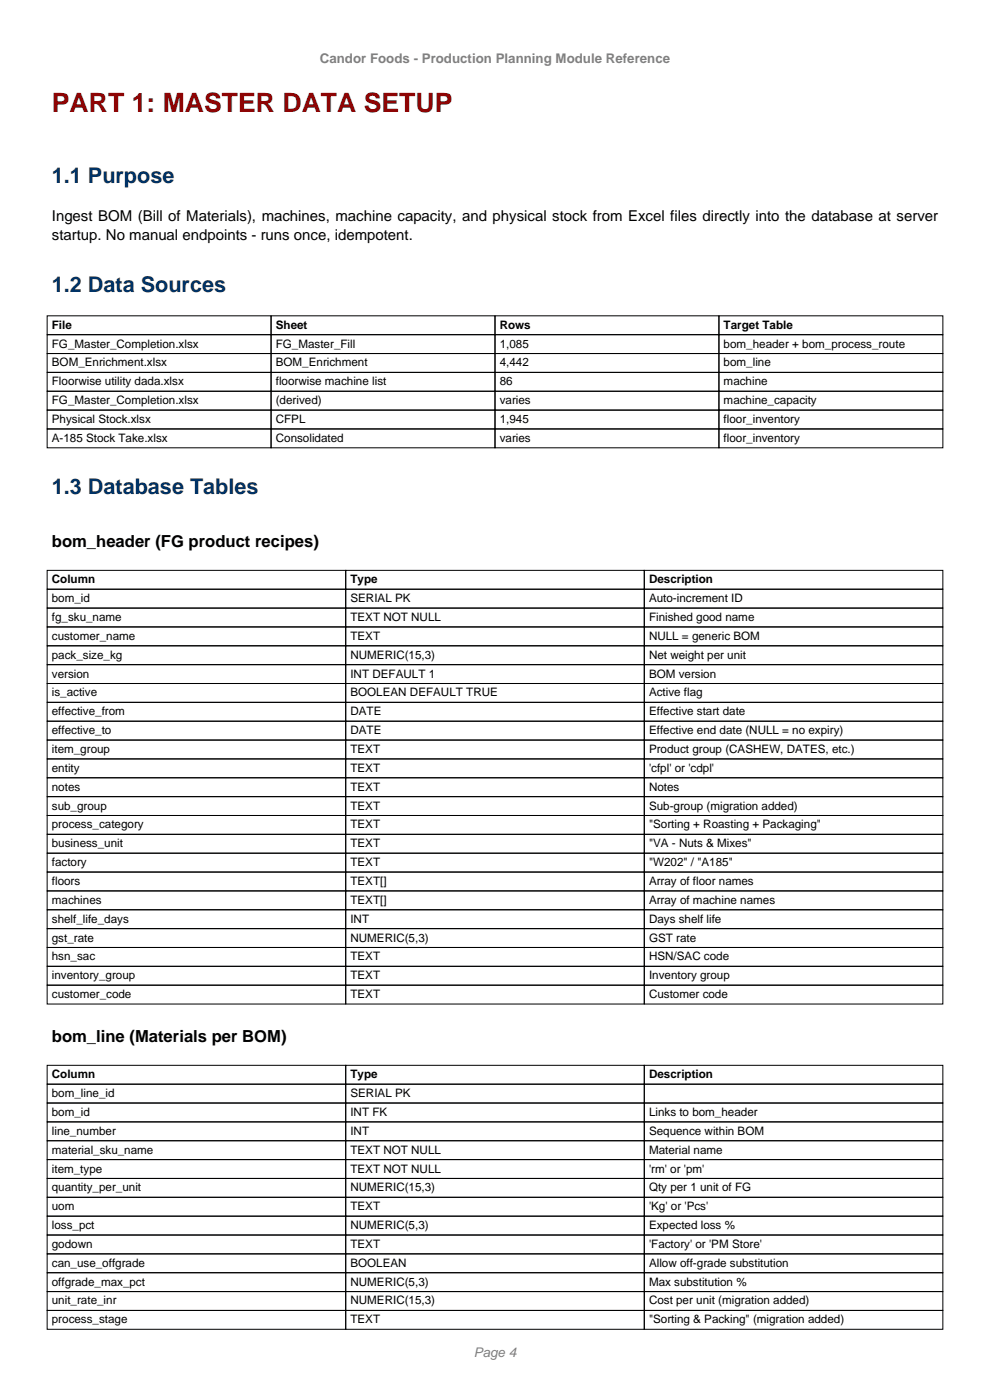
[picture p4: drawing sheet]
<svg xmlns="http://www.w3.org/2000/svg" width="210mm" height="297mm" viewBox="0 0 210 297" stroke-linecap="round" stroke-linejoin="round" font-family="sans-serif">
<defs><g id="words">
<text font-size="5.6" fill="#8b0000" x="11" y="23.7">PART 1: MASTER DATA SETUP</text>
<g font-size="4.6" fill="#036">
<text x="11" y="38.9">1.1 Purpose</text>
<text x="11" y="61.9">1.2 Data Sources</text>
<text x="11" y="104.9">1.3 Database Tables</text>
</g>
<g font-size="3.5">
<text x="11" y="116.1">bom_header (FG product recipes)</text>
<text x="11" y="221.1">bom_line (Materials per BOM)</text>
</g>
<g font-size="3.2">
<text x="11" y="47">Ingest BOM (Bill of Materials), machines, machine capacity, and physical stock from Excel files directly into the database at server</text>
<text x="11" y="51">startup. No manual endpoints - runs once, idempotent.</text>
</g>
<g font-size="2.8" fill="#808080">
<text x="67.8" y="13.3">Candor Foods - Production Planning Module Reference</text>
<text x="100.5" y="287.8">Page 4</text>
</g>
<g font-size="2.5">
<text x="11" y="69.7">File</text>
<text x="58.5" y="69.7">Sheet</text>
<text x="106" y="69.7">Rows</text>
<text x="153.5" y="69.7">Target Table</text>
<text x="11" y="73.7">FG_Master_Completion.xlsx</text>
<text x="11" y="77.7">BOM_Enrichment.xlsx</text>
<text x="58.5" y="73.7">FG_Master_Fill</text>
<text x="58.5" y="77.7">BOM_Enrichment</text>
<text x="106" y="73.7">1,085</text>
<text x="106" y="77.7">4,442</text>
<text x="153.5" y="73.7">bom_header + bom_process_route</text>
<text x="153.5" y="77.7">bom_line</text>
<text x="11" y="81.7">Floorwise utility dada.xlsx</text>
<text x="58.5" y="81.7">floorwise machine list</text>
<text x="106" y="81.7">86</text>
<text x="153.5" y="81.7">machine</text>
<text x="11" y="85.7">FG_Master_Completion.xlsx</text>
<text x="11" y="89.7">Physical Stock.xlsx</text>
<text x="58.5" y="85.7">(derived)</text>
<text x="58.5" y="89.7">CFPL</text>
<text x="106" y="85.7">varies</text>
<text x="106" y="89.7">1,945</text>
<text x="153.5" y="85.7">machine_capacity</text>
<text x="153.5" y="89.7">floor_inventory</text>
<text x="11" y="93.7">A-185 Stock Take.xlsx</text>
<text x="58.5" y="93.7">Consolidated</text>
<text x="106" y="93.7">varies</text>
<text x="153.5" y="93.7">floor_inventory</text>
<text x="11" y="123.7">Column</text>
<text x="74.3" y="123.7">Type</text>
<text x="137.7" y="123.7">Description</text>
<text x="11" y="127.7">bom_id</text>
<text x="11" y="131.7">fg_sku_name</text>
<text x="74.3" y="127.7">SERIAL PK</text>
<text x="74.3" y="131.7">TEXT NOT NULL</text>
<text x="137.7" y="127.7">Auto-increment ID</text>
<text x="137.7" y="131.7">Finished good name</text>
<text x="11" y="135.7">customer_name</text>
<text x="74.3" y="135.7">TEXT</text>
<text x="137.7" y="135.7">NULL = generic BOM</text>
<text x="11" y="139.7">pack_size_kg</text>
<text x="11" y="143.7">version</text>
<text x="74.3" y="139.7">NUMERIC(15,3)</text>
<text x="74.3" y="143.7">INT DEFAULT 1</text>
<text x="137.7" y="139.7">Net weight per unit</text>
<text x="137.7" y="143.7">BOM version</text>
<text x="11" y="147.7">is_active</text>
<text x="74.3" y="147.7">BOOLEAN DEFAULT TRUE</text>
<text x="137.7" y="147.7">Active flag</text>
<text x="11" y="151.7">effective_from</text>
<text x="11" y="155.7">effective_to</text>
<text x="74.3" y="151.7">DATE</text>
<text x="74.3" y="155.7">DATE</text>
<text x="137.7" y="151.7">Effective start date</text>
<text x="137.7" y="155.7">Effective end date (NULL = no expiry)</text>
<text x="11" y="159.7">item_group</text>
<text x="74.3" y="159.7">TEXT</text>
<text x="137.7" y="159.7">Product group (CASHEW, DATES, etc.)</text>
<text x="11" y="163.7">entity</text>
<text x="11" y="167.7">notes</text>
<text x="74.3" y="163.7">TEXT</text>
<text x="74.3" y="167.7">TEXT</text>
<text x="137.7" y="163.7">'cfpl' or 'cdpl'</text>
<text x="137.7" y="167.7">Notes</text>
<text x="11" y="171.7">sub_group</text>
<text x="74.3" y="171.7">TEXT</text>
<text x="137.7" y="171.7">Sub-group (migration added)</text>
<text x="11" y="175.7">process_category</text>
<text x="11" y="179.7">business_unit</text>
<text x="74.3" y="175.7">TEXT</text>
<text x="74.3" y="179.7">TEXT</text>
<text x="137.7" y="175.7">&quot;Sorting + Roasting + Packaging&quot;</text>
<text x="137.7" y="179.7">&quot;VA - Nuts &amp; Mixes&quot;</text>
<text x="11" y="183.7">factory</text>
<text x="74.3" y="183.7">TEXT</text>
<text x="137.7" y="183.7">&quot;W202&quot; / &quot;A185&quot;</text>
<text x="11" y="187.7">floors</text>
<text x="11" y="191.7">machines</text>
<text x="74.3" y="187.7">TEXT[]</text>
<text x="74.3" y="191.7">TEXT[]</text>
<text x="137.7" y="187.7">Array of floor names</text>
<text x="137.7" y="191.7">Array of machine names</text>
<text x="11" y="195.7">shelf_life_days</text>
<text x="74.3" y="195.7">INT</text>
<text x="137.7" y="195.7">Days shelf life</text>
<text x="11" y="199.7">gst_rate</text>
<text x="11" y="203.7">hsn_sac</text>
<text x="74.3" y="199.7">NUMERIC(5,3)</text>
<text x="74.3" y="203.7">TEXT</text>
<text x="137.7" y="199.7">GST rate</text>
<text x="137.7" y="203.7">HSN/SAC code</text>
<text x="11" y="207.7">inventory_group</text>
<text x="74.3" y="207.7">TEXT</text>
<text x="137.7" y="207.7">Inventory group</text>
<text x="11" y="211.7">customer_code</text>
<text x="74.3" y="211.7">TEXT</text>
<text x="137.7" y="211.7">Customer code</text>
<text x="11" y="228.7">Column</text>
<text x="11" y="232.7">bom_line_id</text>
<text x="74.3" y="228.7">Type</text>
<text x="74.3" y="232.7">SERIAL PK</text>
<text x="137.7" y="228.7">Description</text>
<text x="11" y="236.7">bom_id</text>
<text x="74.3" y="236.7">INT FK</text>
<text x="137.7" y="236.7">Links to bom_header</text>
<text x="11" y="240.7">line_number</text>
<text x="11" y="244.7">material_sku_name</text>
<text x="74.3" y="240.7">INT</text>
<text x="74.3" y="244.7">TEXT NOT NULL</text>
<text x="137.7" y="240.7">Sequence within BOM</text>
<text x="137.7" y="244.7">Material name</text>
<text x="11" y="248.7">item_type</text>
<text x="74.3" y="248.7">TEXT NOT NULL</text>
<text x="137.7" y="248.7">'rm' or 'pm'</text>
<text x="11" y="252.7">quantity_per_unit</text>
<text x="11" y="256.7">uom</text>
<text x="74.3" y="252.7">NUMERIC(15,3)</text>
<text x="74.3" y="256.7">TEXT</text>
<text x="137.7" y="252.7">Qty per 1 unit of FG</text>
<text x="137.7" y="256.7">'Kg' or 'Pcs'</text>
<text x="11" y="260.7">loss_pct</text>
<text x="74.3" y="260.7">NUMERIC(5,3)</text>
<text x="137.7" y="260.7">Expected loss %</text>
<text x="11" y="264.7">godown</text>
<text x="11" y="268.7">can_use_offgrade</text>
<text x="74.3" y="264.7">TEXT</text>
<text x="74.3" y="268.7">BOOLEAN</text>
<text x="137.7" y="264.7">'Factory' or 'PM Store'</text>
<text x="137.7" y="268.7">Allow off-grade substitution</text>
<text x="11" y="272.7">offgrade_max_pct</text>
<text x="74.3" y="272.7">NUMERIC(5,3)</text>
<text x="137.7" y="272.7">Max substitution %</text>
<text x="11" y="276.7">unit_rate_inr</text>
<text x="11" y="280.7">process_stage</text>
<text x="74.3" y="276.7">NUMERIC(15,3)</text>
<text x="74.3" y="280.7">TEXT</text>
<text x="137.7" y="276.7">Cost per unit (migration added)</text>
<text x="137.7" y="280.7">&quot;Sorting &amp; Packing&quot; (migration added)</text>
</g>
</g></defs>
<g fill="none" stroke="#000" stroke-width=".21">
<path d="M10 67h47.5v4h-47.5zM10 71h47.5v4h-47.5zM10 75h47.5v4h-47.5zM10 79h47.5v4h-47.5zM57.5 67h47.5v4h-47.5zM57.5 71h47.5v4h-47.5zM57.5 75h47.5v4h-47.5zM57.5 79h47.5v4h-47.5zM105 67h47.5v4h-47.5zM105 71h47.5v4h-47.5zM105 75h47.5v4h-47.5zM105 79h47.5v4h-47.5z"/>
<path d="M152.5 67h47.5v4h-47.5zM152.5 71h47.5v4h-47.5zM152.5 75h47.5v4h-47.5zM152.5 79h47.5v4h-47.5zM10 83h47.5v4h-47.5zM10 87h47.5v4h-47.5zM10 91h47.5v4h-47.5zM57.5 83h47.5v4h-47.5zM57.5 87h47.5v4h-47.5zM57.5 91h47.5v4h-47.5zM105 83h47.5v4h-47.5zM105 87h47.5v4h-47.5z"/>
<path d="M105 91h47.5v4h-47.5zM152.5 83h47.5v4h-47.5zM152.5 87h47.5v4h-47.5zM152.5 91h47.5v4h-47.5zM10 121h63.3v4h-63.3zM10 125h63.3v4h-63.3zM10 129h63.3v4h-63.3zM10 133h63.3v4h-63.3zM10 137h63.3v4h-63.3zM73.3 121h63.4v4h-63.4zM73.3 125h63.4v4h-63.4zM73.3 129h63.4v4h-63.4z"/>
<path d="M73.3 133h63.4v4h-63.4zM73.3 137h63.4v4h-63.4zM136.7 121h63.3v4h-63.3zM136.7 125h63.3v4h-63.3zM136.7 129h63.3v4h-63.3zM136.7 133h63.3v4h-63.3zM136.7 137h63.3v4h-63.3zM10 141h63.3v4h-63.3zM10 145h63.3v4h-63.3zM10 149h63.3v4h-63.3zM10 153h63.3v4h-63.3zM10 157h63.3v4h-63.3z"/>
<path d="M73.3 141h63.4v4h-63.4zM73.3 145h63.4v4h-63.4zM73.3 149h63.4v4h-63.4zM73.3 153h63.4v4h-63.4zM73.3 157h63.4v4h-63.4zM136.7 141h63.3v4h-63.3zM136.7 145h63.3v4h-63.3zM136.7 149h63.3v4h-63.3zM136.7 153h63.3v4h-63.3zM136.7 157h63.3v4h-63.3zM10 161h63.3v4h-63.3zM10 165h63.3v4h-63.3z"/>
<path d="M10 169h63.3v4h-63.3zM10 173h63.3v4h-63.3zM10 177h63.3v4h-63.3zM73.3 161h63.4v4h-63.4zM73.3 165h63.4v4h-63.4zM73.3 169h63.4v4h-63.4zM73.3 173h63.4v4h-63.4zM73.3 177h63.4v4h-63.4zM136.7 161h63.3v4h-63.3zM136.7 165h63.3v4h-63.3zM136.7 169h63.3v4h-63.3zM136.7 173h63.3v4h-63.3z"/>
<path d="M136.7 177h63.3v4h-63.3zM10 181h63.3v4h-63.3zM10 185h63.3v4h-63.3zM10 189h63.3v4h-63.3zM10 193h63.3v4h-63.3zM10 197h63.3v4h-63.3zM73.3 181h63.4v4h-63.4zM73.3 185h63.4v4h-63.4zM73.3 189h63.4v4h-63.4zM73.3 193h63.4v4h-63.4zM73.3 197h63.4v4h-63.4zM136.7 181h63.3v4h-63.3z"/>
<path d="M136.7 185h63.3v4h-63.3zM136.7 189h63.3v4h-63.3zM136.7 193h63.3v4h-63.3zM136.7 197h63.3v4h-63.3zM10 201h63.3v4h-63.3zM10 205h63.3v4h-63.3zM10 209h63.3v4h-63.3zM73.3 201h63.4v4h-63.4zM73.3 205h63.4v4h-63.4zM73.3 209h63.4v4h-63.4zM136.7 201h63.3v4h-63.3zM136.7 205h63.3v4h-63.3z"/>
<path d="M136.7 209h63.3v4h-63.3zM10 226h63.3v4h-63.3zM10 230h63.3v4h-63.3zM10 234h63.3v4h-63.3zM10 238h63.3v4h-63.3zM73.3 226h63.4v4h-63.4zM73.3 230h63.4v4h-63.4zM73.3 234h63.4v4h-63.4zM73.3 238h63.4v4h-63.4zM136.7 226h63.3v4h-63.3zM136.7 230h63.3v4h-63.3zM136.7 234h63.3v4h-63.3z"/>
<path d="M136.7 238h63.3v4h-63.3zM10 242h63.3v4h-63.3zM10 246h63.3v4h-63.3zM10 250h63.3v4h-63.3zM10 254h63.3v4h-63.3zM10 258h63.3v4h-63.3zM73.3 242h63.4v4h-63.4zM73.3 246h63.4v4h-63.4zM73.3 250h63.4v4h-63.4zM73.3 254h63.4v4h-63.4zM73.3 258h63.4v4h-63.4zM136.7 242h63.3v4h-63.3z"/>
<path d="M136.7 246h63.3v4h-63.3zM136.7 250h63.3v4h-63.3zM136.7 254h63.3v4h-63.3zM136.7 258h63.3v4h-63.3zM10 262h63.3v4h-63.3zM10 266h63.3v4h-63.3zM10 270h63.3v4h-63.3zM10 274h63.3v4h-63.3zM10 278h63.3v4h-63.3zM73.3 262h63.4v4h-63.4zM73.3 266h63.4v4h-63.4zM73.3 270h63.4v4h-63.4z"/>
<path d="M73.3 274h63.4v4h-63.4zM73.3 278h63.4v4h-63.4zM136.7 262h63.3v4h-63.3zM136.7 266h63.3v4h-63.3zM136.7 270h63.3v4h-63.3zM136.7 274h63.3v4h-63.3zM136.7 278h63.3v4h-63.3z"/>
</g>
<use href="#words"/>
</svg>
